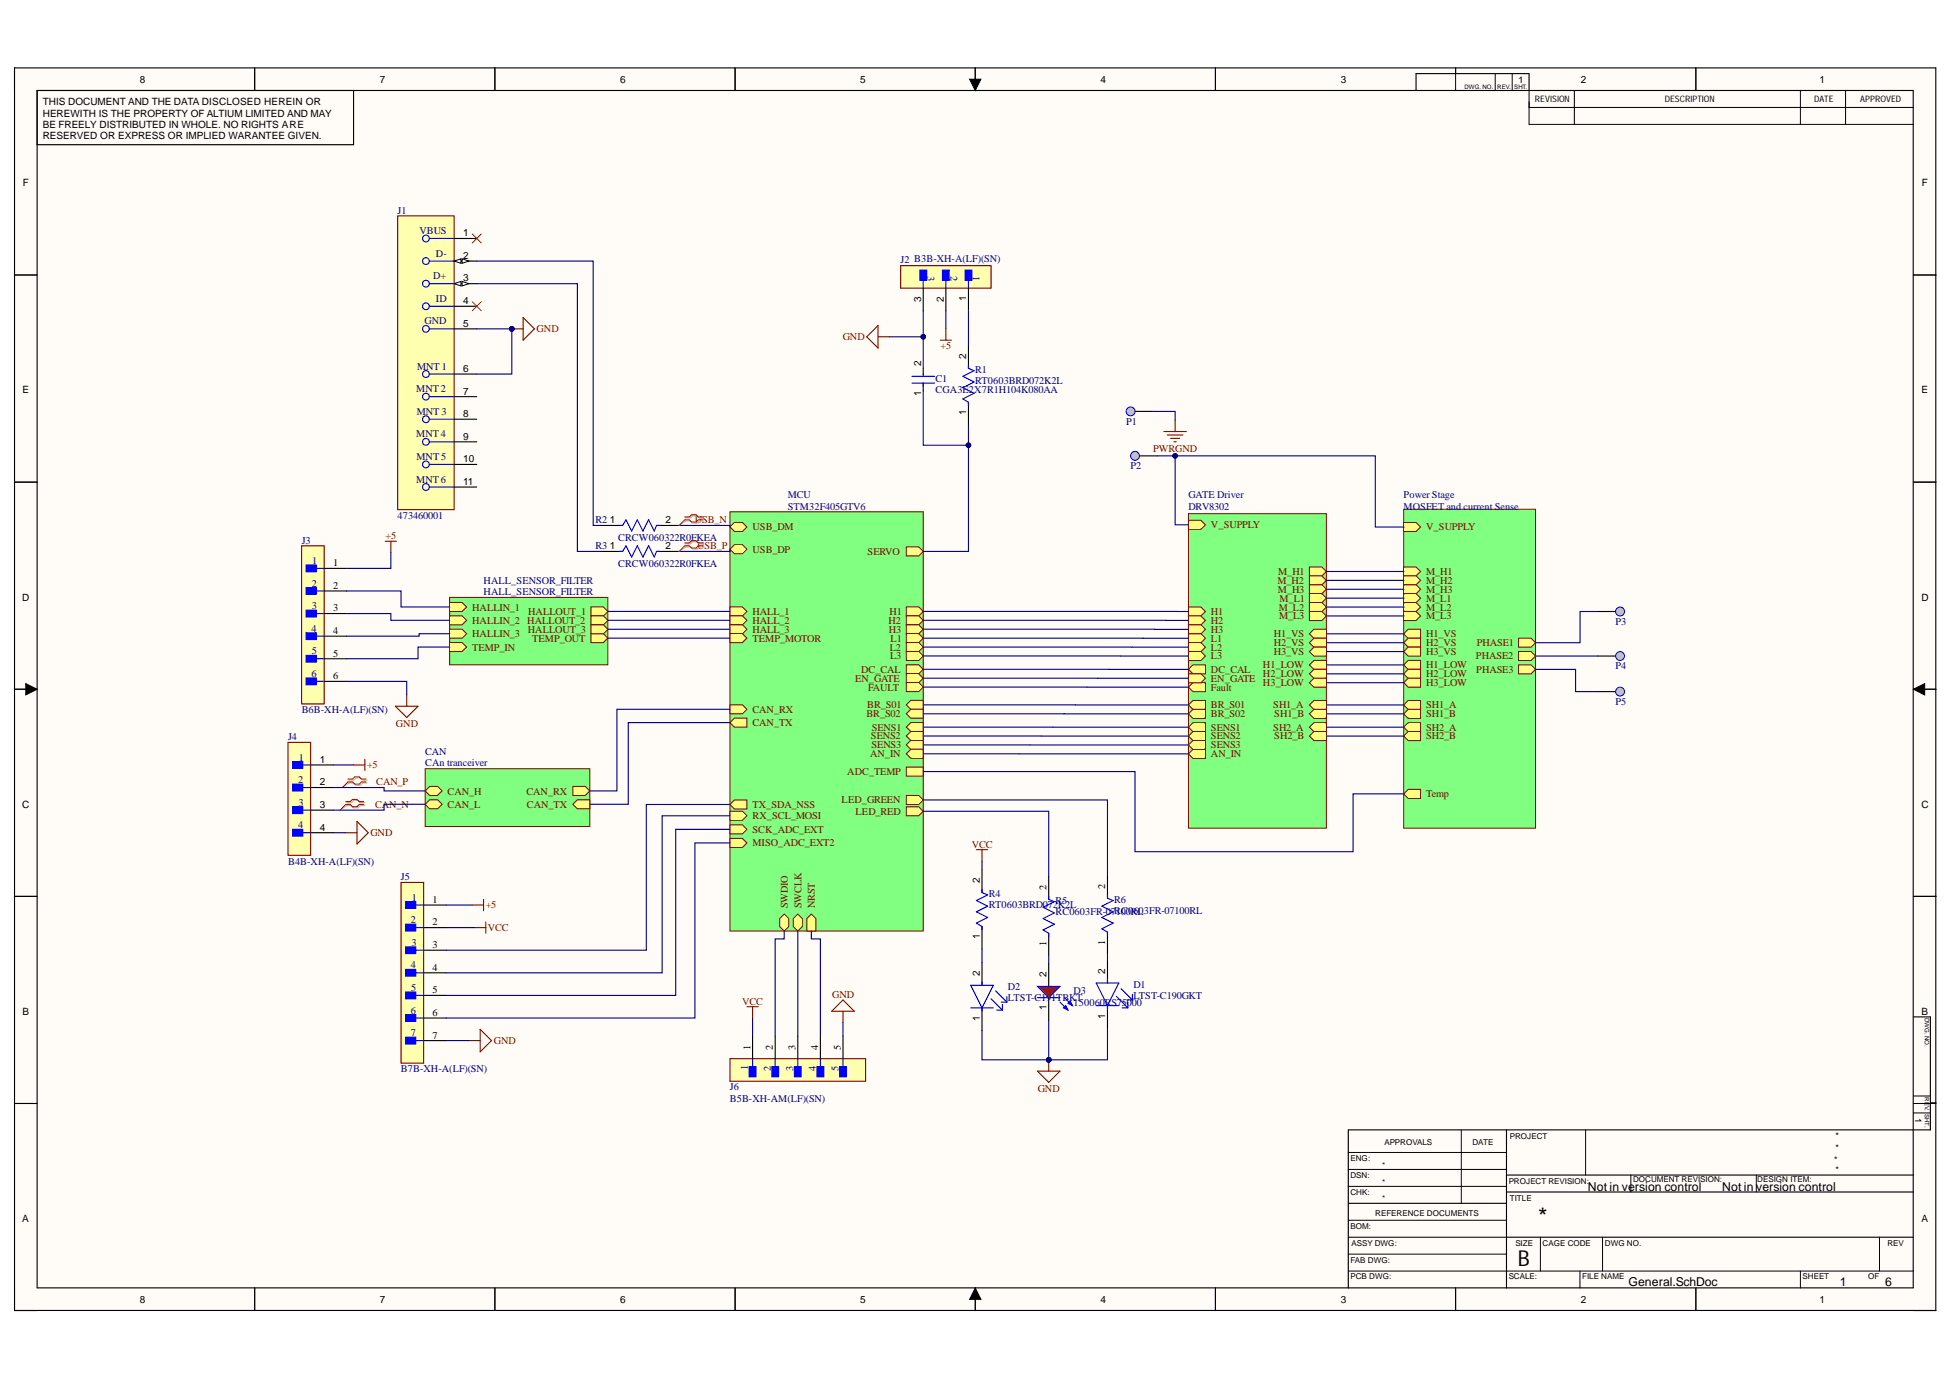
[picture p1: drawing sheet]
<svg xmlns="http://www.w3.org/2000/svg" width="297mm" height="210mm" viewBox="0 0 297 210" stroke-linecap="round" stroke-linejoin="round" font-family="sans-serif">
<defs><g id="words">
<text font-size="3.7" x="234.1" y="186.4">*</text>
<text font-size="3.3" x="231" y="192.6">B</text>
<g font-size="1.9">
<text x="241.6" y="181.1">Not in version control</text>
<text x="262.1" y="181.1">Not in version control</text>
<text x="247.8" y="195.5">General.SchDoc</text>
<text x="280" y="195.5">1</text>
<text x="286.9" y="195.5">6</text>
</g>
<g font-size="1.6" fill="#000080">
<text x="60.5" y="32.5">J1</text>
<text x="63.8" y="35.6">VBUS</text>
<text x="66.3" y="39.1">D-</text>
<text x="137" y="40.1">J2 B3B-XH-A(LF)(SN)</text>
<text x="141.2" y="42" transform="rotate(90 141.2 42)">3</text>
<text x="144.6" y="41.9" transform="rotate(90 144.6 41.9)">2</text>
<text x="65.9" y="42.5">D+</text>
<text x="66.3" y="45.9">ID</text>
<text x="148" y="42.1" transform="rotate(90 148 42.1)">1</text>
<text x="64.6" y="49.3">GND</text>
<text x="63.3" y="59.6">MNT 2</text>
<text x="63.5" y="56.2">MNT 1</text>
<text x="142.4" y="58.1">C1</text>
<text x="142.4" y="59.8">CGA3E2X7R1H104K080AA</text>
<text x="148.4" y="56.7">R1</text>
<text x="148.4" y="58.5">RT0603BRD072K2L</text>
<text x="63.4" y="63.1">MNT 3</text>
<text x="171.4" y="64.6">P1</text>
<text x="63.3" y="66.5">MNT 4</text>
<text x="63.4" y="70">MNT 5</text>
<text x="172" y="71.4">P2</text>
<text x="63.3" y="73.4">MNT 6</text>
<text x="119.9" y="75.8">MCU</text>
<text x="119.9" y="77.5">STM32F405GTV6</text>
<text x="180.8" y="75.8">GATE Driver</text>
<text x="180.8" y="77.5">DRV8302</text>
<text x="213.6" y="75.8">Power Stage</text>
<text x="213.6" y="77.5">MOSFET and current Sense</text>
<text x="45.9" y="82.7">J3</text>
<text x="60.5" y="78.9">473460001</text>
<text x="90.6" y="79.6">R2</text>
<text x="90.6" y="83.5">R3</text>
<text x="94.1" y="82.3">CRCW060322R0FKEA</text>
<text x="47.4" y="89.2">2</text>
<text x="47.5" y="85.8">1</text>
<text x="73.6" y="88.8">HALL_SENSOR_FILTER</text>
<text x="94.1" y="86.3">CRCW060322R0FKEA</text>
<text x="47.5" y="92.7">3</text>
<text x="73.6" y="90.5">HALL_SENSOR_FILTER</text>
<text x="245.8" y="95.1">P3</text>
<text x="47.4" y="96.1">4</text>
<text x="47.4" y="99.5">5</text>
<text x="245.8" y="101.8">P4</text>
<text x="47.4" y="103">6</text>
<text x="245.8" y="107.2">P5</text>
<text x="43.8" y="112.6">J4</text>
<text x="45.9" y="108.5">B6B-XH-A(LF)(SN)</text>
<text x="45.4" y="119.1">2</text>
<text x="45.5" y="115.7">1</text>
<text x="64.7" y="114.9">CAN</text>
<text x="64.7" y="116.6">CAn tranceiver</text>
<text x="45.4" y="126">4</text>
<text x="45.4" y="122.5">3</text>
<text x="43.8" y="131.5">B4B-XH-A(LF)(SN)</text>
<text x="61" y="133.9">J5</text>
<text x="62.7" y="137">1</text>
<text x="150.5" y="136.4">R4</text>
<text x="160.6" y="137.5">R5</text>
<text x="169.5" y="137.3">R6</text>
<text x="62.5" y="140.4">2</text>
<text x="62.6" y="143.8">3</text>
<text x="150.5" y="138.2">RT0603BRD072K2L</text>
<text x="160.6" y="139.2">RC0603FR-07RC0603FR-07100RL</text>
<text x="169.8" y="139.2">100RL</text>
<text x="62.5" y="147.3">4</text>
<text x="62.5" y="154.2">6</text>
<text x="62.6" y="150.7">5</text>
<text x="153.4" y="150.6">D2</text>
<text x="153.4" y="152.3">LTST-C19</text>
<text x="160" y="152.3">1TBKT</text>
<text x="163.4" y="151.2">D3</text>
<text x="163.4" y="153">150060RS75000</text>
<text x="172.5" y="150.2">D1</text>
<text x="172.5" y="151.9">LTST-C190GKT</text>
<text x="62.5" y="157.6">7</text>
<text x="61" y="163.1">B7B-XH-A(LF)(SN)</text>
<text x="111.1" y="165.9">J6</text>
<text x="111.1" y="167.6">B5B-XH-AM(LF)(SN)</text>
<text x="113.8" y="162.8" transform="rotate(-90 113.8 162.8)">1</text>
<text x="117.3" y="163" transform="rotate(-90 117.3 163)">2</text>
<text x="120.7" y="162.9" transform="rotate(-90 120.7 162.9)">3</text>
<text x="124.1" y="163" transform="rotate(-90 124.1 163)">4</text>
<text x="127.6" y="162.9" transform="rotate(-90 127.6 162.9)">5</text>
</g>
<g font-size="1.6" fill="#800000">
<text x="81.7" y="50.6">GND</text>
<text x="128.2" y="51.7">GND</text>
<text x="143.1" y="53.1">+5</text>
<text x="175.5" y="68.7">PWRGND</text>
<text x="58.7" y="82">+5</text>
<text x="105.7" y="79.6">USB_N</text>
<text x="106.1" y="83.5">USB_P</text>
<text x="114.5" y="80.7">USB_DM</text>
<text x="184.3" y="80.4">V_SUPPLY</text>
<text x="217" y="80.7">V_SUPPLY</text>
<text x="114.5" y="84.1">USB_DP</text>
<text x="132" y="84.4">SERVO</text>
<text x="194.4" y="88.8">M_H2</text>
<text x="194.5" y="87.5">M_H1</text>
<text x="217" y="87.5">M_H1</text>
<text x="217" y="88.8">M_H2</text>
<text x="71.8" y="92.9">HALLIN_1</text>
<text x="71.8" y="94.9">HALLIN_2 HALLOUT_2</text>
<text x="80.3" y="93.5">HALLOUT_1</text>
<text x="114.5" y="93.5">HALL_1</text>
<text x="114.5" y="94.9">HALL_2</text>
<text x="135.2" y="94.9">H2</text>
<text x="135.4" y="93.5">H1</text>
<text x="184.3" y="93.5">H1</text>
<text x="184.3" y="94.9">H2</text>
<text x="194.5" y="90.2">M_H3</text>
<text x="194.6" y="92.9">M_L2</text>
<text x="194.6" y="94.2">M_L3</text>
<text x="194.7" y="91.5">M_L1</text>
<text x="217" y="90.2">M_H3</text>
<text x="217" y="91.5">M_L1</text>
<text x="217" y="92.9">M_L2</text>
<text x="217" y="94.2">M_L3</text>
<text x="71.8" y="96.9">HALLIN_3</text>
<text x="71.8" y="99">TEMP_IN</text>
<text x="80.3" y="96.2">HALLOUT_3</text>
<text x="81" y="97.6">TEMP_OUT</text>
<text x="114.5" y="96.2">HALL_3</text>
<text x="114.5" y="97.6">TEMP_MOTOR</text>
<text x="135.3" y="96.2">H3</text>
<text x="135.4" y="99">L2</text>
<text x="135.4" y="100.3">L3</text>
<text x="135.5" y="97.6">L1</text>
<text x="184.3" y="96.2">H3</text>
<text x="184.3" y="97.6">L1</text>
<text x="184.3" y="99">L2</text>
<text x="184.3" y="100.3">L3</text>
<text x="192.2" y="101.7">H1_LOW</text>
<text x="193.8" y="96.9">H1_VS</text>
<text x="193.8" y="98.3">H2_VS</text>
<text x="193.8" y="99.6">H3_VS</text>
<text x="217" y="96.9">H1_VS</text>
<text x="217" y="98.3">H2_VS</text>
<text x="217" y="99.6">H3_VS</text>
<text x="217" y="101.7">H1_LOW</text>
<text x="224.6" y="100.3">PHASE2</text>
<text x="224.7" y="98.3">PHASE1</text>
<text x="130.1" y="103.7">EN_GATE</text>
<text x="131" y="102.3">DC_CAL</text>
<text x="132" y="107.7">BR_S01</text>
<text x="132.1" y="105">FAULT</text>
<text x="184.3" y="105">Fault</text>
<text x="184.3" y="102.3">DC_CAL</text>
<text x="184.3" y="103.7">EN_GATE</text>
<text x="184.3" y="107.7">BR_S01</text>
<text x="192.2" y="103">H2_LOW</text>
<text x="192.2" y="104.4">H3_LOW</text>
<text x="193.7" y="107.7">SH1_A</text>
<text x="217" y="103">H2_LOW</text>
<text x="217" y="104.4">H3_LOW</text>
<text x="217" y="107.7">SH1_A</text>
<text x="224.6" y="102.3">PHASE3</text>
<text x="60.3" y="110.5">GND</text>
<text x="114.5" y="108.4">CAN_RX</text>
<text x="114.5" y="110.4">CAN_TX</text>
<text x="131.8" y="109.1">BR_S02</text>
<text x="132.5" y="112.5">SENS2</text>
<text x="132.6" y="113.8">SENS3</text>
<text x="132.6" y="111.1">SENS1</text>
<text x="184.3" y="109.1">BR_S02</text>
<text x="184.3" y="111.1">SENS1</text>
<text x="184.3" y="112.5">SENS2</text>
<text x="184.3" y="113.8">SENS3</text>
<text x="193.7" y="111.1">SH2_A</text>
<text x="193.9" y="109.1">SH1_B</text>
<text x="193.9" y="112.5">SH2_B</text>
<text x="217" y="109.1">SH1_B</text>
<text x="217" y="111.1">SH2_A</text>
<text x="217" y="112.5">SH2_B</text>
<text x="55.9" y="116.9">+5</text>
<text x="57.2" y="119.5">CAN_P</text>
<text x="128.9" y="117.9">ADC_TEMP</text>
<text x="132.4" y="115.2">AN_IN</text>
<text x="184.3" y="115.2">AN_IN</text>
<text x="57.1" y="122.9">CAN_N</text>
<text x="68.1" y="120.8">CAN_H</text>
<text x="68.1" y="122.9">CAN_L</text>
<text x="80.1" y="120.8">CAN_RX</text>
<text x="80.2" y="122.9">CAN_TX</text>
<text x="114.5" y="122.9">TX_SDA_NSS</text>
<text x="114.5" y="124.6">RX_SCL_MOSI</text>
<text x="128.1" y="122.2">LED_GREEN</text>
<text x="130.2" y="123.9">LED_RED</text>
<text x="217" y="121.3">Temp</text>
<text x="56.4" y="127.2">GND</text>
<text x="114.5" y="126.7">SCK_ADC_EXT</text>
<text x="114.5" y="128.8">MISO_ADC_EXT2</text>
<text x="147.9" y="128.9">VCC</text>
<text x="73.9" y="138.2">+5</text>
<text x="74.3" y="141.6">VCC</text>
<text x="119.9" y="138.2" transform="rotate(-90 119.9 138.2)">SWDIO</text>
<text x="121.9" y="138.2" transform="rotate(-90 121.9 138.2)">SWCLK</text>
<text x="124" y="138.2" transform="rotate(-90 124 138.2)">NRST</text>
<text x="112.9" y="152.8">VCC</text>
<text x="126.6" y="151.7">GND</text>
<text x="75.1" y="158.8">GND</text>
<text x="157.9" y="166">GND</text>
</g>
<g font-size="1.6">
<text x="50.7" y="86.1">1</text>
<text x="50.7" y="89.6">2</text>
<text x="50.7" y="93">3</text>
<text x="50.7" y="96.4">4</text>
<text x="50.7" y="99.9">5</text>
<text x="50.7" y="103.3">6</text>
<text x="65.8" y="137.3">1</text>
<text x="159.3" y="135.4" transform="rotate(-90 159.3 135.4)">2</text>
<text x="168.2" y="135.3" transform="rotate(-90 168.2 135.3)">2</text>
<text x="65.8" y="140.8">2</text>
<text x="159.3" y="143.9" transform="rotate(-90 159.3 143.9)">1</text>
<text x="168.2" y="143.8" transform="rotate(-90 168.2 143.8)">1</text>
<text x="65.8" y="144.2">3</text>
<text x="65.8" y="147.6">4</text>
<text x="65.8" y="151.1">5</text>
<text x="65.8" y="154.5">6</text>
<text x="65.8" y="158">7</text>
<text x="114.2" y="159.7" transform="rotate(-90 114.2 159.7)">1</text>
<text x="117.6" y="159.7" transform="rotate(-90 117.6 159.7)">2</text>
<text x="121.1" y="159.7" transform="rotate(-90 121.1 159.7)">3</text>
<text x="124.5" y="159.7" transform="rotate(-90 124.5 159.7)">4</text>
<text x="128" y="159.7" transform="rotate(-90 128 159.7)">5</text>
</g>
<g font-size="1.5">
<text x="6.5" y="16">THIS DOCUMENT AND THE DATA DISCLOSED HEREIN OR</text>
<text x="6.5" y="17.7">HEREWITH IS THE PROPERTY OF ALTIUM LIMITED AND MAY</text>
<text x="21.3" y="12.6">8</text>
<text x="57.8" y="12.6">7</text>
<text x="94.4" y="12.6">6</text>
<text x="130.9" y="12.6">5</text>
<text x="167.5" y="12.6">4</text>
<text x="204" y="12.6">3</text>
<text x="240.5" y="12.6">2</text>
<text x="276.9" y="12.6">1</text>
<text x="6.5" y="19.4">BE FREELY DISTRIBUTED IN WHOLE. NO RIGHTS ARE</text>
<text x="6.5" y="21.2">RESERVED OR EXPRESS OR IMPLIED WARANTEE GIVEN.</text>
<text x="3.5" y="28.3">F</text>
<text x="292.5" y="28.3">F</text>
<text x="70.5" y="36">1</text>
<text x="70.5" y="39.4">2</text>
<text x="70.5" y="42.8">3</text>
<text x="70.5" y="46.3">4</text>
<text x="140.2" y="46" transform="rotate(-90 140.2 46)">3</text>
<text x="143.6" y="46" transform="rotate(-90 143.6 46)">2</text>
<text x="147" y="45.8" transform="rotate(-90 147 45.8)">1</text>
<text x="70.5" y="49.7">5</text>
<text x="3.4" y="59.9">E</text>
<text x="70.5" y="56.6">6</text>
<text x="140.2" y="55.7" transform="rotate(-90 140.2 55.7)">2</text>
<text x="147" y="54.7" transform="rotate(-90 147 54.7)">2</text>
<text x="292.4" y="59.9">E</text>
<text x="70.5" y="60">7</text>
<text x="70.5" y="63.4">8</text>
<text x="140.2" y="60.2" transform="rotate(-90 140.2 60.2)">1</text>
<text x="147" y="63.1" transform="rotate(-90 147 63.1)">1</text>
<text x="70.5" y="66.9">9</text>
<text x="70.5" y="70.3">10</text>
<text x="70.5" y="73.8">11</text>
<text x="92.8" y="79.6">1</text>
<text x="92.8" y="83.6">1</text>
<text x="101.3" y="79.6">2</text>
<text x="101.3" y="83.6">2</text>
<text x="3.4" y="91.3">D</text>
<text x="292.4" y="91.3">D</text>
<text x="48.7" y="116">1</text>
<text x="48.7" y="119.5">2</text>
<text x="3.4" y="122.8">C</text>
<text x="48.7" y="122.9">3</text>
<text x="292.4" y="122.8">C</text>
<text x="48.7" y="126.3">4</text>
<text x="149.1" y="134.4" transform="rotate(-90 149.1 134.4)">2</text>
<text x="149.1" y="142.9" transform="rotate(-90 149.1 142.9)">1</text>
<text x="149.1" y="148.5" transform="rotate(-90 149.1 148.5)">2</text>
<text x="159.3" y="148.7" transform="rotate(-90 159.3 148.7)">2</text>
<text x="168.2" y="148.2" transform="rotate(-90 168.2 148.2)">2</text>
<text x="3.4" y="154.3">B</text>
<text x="149.1" y="155.3" transform="rotate(-90 149.1 155.3)">1</text>
<text x="159.3" y="153.7" transform="rotate(-90 159.3 153.7)">1</text>
<text x="168.2" y="154.9" transform="rotate(-90 168.2 154.9)">1</text>
<text x="292.4" y="154.3">B</text>
<text x="3.4" y="185.9">A</text>
<text x="292.4" y="185.9">A</text>
<text x="21.3" y="198.2">8</text>
<text x="57.8" y="198.2">7</text>
<text x="94.4" y="198.2">6</text>
<text x="130.9" y="198.2">5</text>
<text x="167.5" y="198.2">4</text>
<text x="204" y="198.2">3</text>
<text x="240.5" y="198.2">2</text>
<text x="276.9" y="198.2">1</text>
</g>
<g font-size="1.4">
<text x="231.1" y="12.6">1</text>
<text x="233.6" y="15.5">REVISION</text>
<text x="253.3" y="15.5">DESCRIPTION</text>
<text x="276" y="15.5">DATE</text>
<text x="283.1" y="15.5">APPROVED</text>
<text x="279.3" y="173.3">*</text>
<text x="291.4" y="170.1" transform="rotate(90 291.4 170.1)">1</text>
<text x="279.1" y="176.9">*</text>
<text x="279.3" y="178.4">*</text>
<text x="279.3" y="175.1">*</text>
</g>
<g font-size="1.2">
<text x="229.8" y="173.3">PROJECT</text>
<text x="205.5" y="176.6">ENG:</text>
<text x="205.5" y="179.1">DSN:</text>
<text x="210.3" y="177.6">*</text>
<text x="210.7" y="174.2">APPROVALS</text>
<text x="224.1" y="174.2">DATE</text>
<text x="248.5" y="179.9">DOCUMENT REVISION:</text>
<text x="267.4" y="179.9">DESIGN ITEM:</text>
<text x="205.5" y="181.7">CHK:</text>
<text x="209.3" y="185">REFERENCE DOCUMENTS</text>
<text x="210.3" y="180.2">*</text>
<text x="210.3" y="182.6">*</text>
<text x="229.6" y="180">PROJECT REVISION:</text>
<text x="229.8" y="182.6">TITLE</text>
<text x="205.5" y="186.9">BOM:</text>
<text x="205.7" y="189.5">ASSY DWG:</text>
<text x="230.6" y="189.5">SIZE</text>
<text x="234.7" y="189.5">CAGE CODE</text>
<text x="244.2" y="189.5">DWG NO.</text>
<text x="287.2" y="189.5">REV</text>
<text x="205.5" y="192">FAB DWG:</text>
<text x="205.5" y="194.6">PCB DWG:</text>
<text x="229.6" y="194.6">SCALE:</text>
<text x="240.8" y="194.6">FILE NAME</text>
<text x="274.3" y="194.6">SHEET</text>
<text x="284.3" y="194.6">OF</text>
</g>
<g font-size=".9">
<text x="222.9" y="13.6">DWG. NO.</text>
<text x="227.8" y="13.6">REV.</text>
<text x="230.4" y="13.6">SHT.</text>
<text x="292.9" y="154.8" transform="rotate(90 292.9 154.8)">DWG. NO.</text>
<text x="292.9" y="166.9" transform="rotate(90 292.9 166.9)">REV.</text>
<text x="292.9" y="169.5" transform="rotate(90 292.9 169.5)">SHT.</text>
</g>
</g></defs>
<g fill="#fffcf8">
<path d="M2.2 10.3h292.4v189h-292.4z" fill-rule="evenodd"/>
<path d="M5.6 13.8h285.6v182.1h-285.6z" fill-rule="evenodd"/>
</g>
<g fill="none" stroke="#000" stroke-width=".15">
<path d="M2.2 10.3v3.5M38.8 10.3v3.5M75.3 10.3v3.5M111.9 10.3v3.5M147.5 12h1.8l-.9 1.8zM148.4 10.3v3.5M185 10.3v3.5M221.5 10.3v3.5M227.5 11.2v2.6M230.1 11.2v2.6M232.7 13.8v5.1h58.5M232.7 16.3h58.5"/>
<path d="M239.6 13.8v5.1M258.1 10.3v3.5M274 13.8v5.1M280.8 13.8v5.1M2.2 41.8h3.4M291.2 41.8h3.4M2.2 73.3h3.4M291.2 73.3h3.4M2.2 104.8h3.4M3.9 104l1.7 .8-1.7 .9zM291.2 104.8l1.7-.8v1.7zM291.2 104.8h3.4"/>
<path d="M2.2 136.3h3.4M291.2 136.3h3.4M2.2 167.8h3.4M205.2 177.9h24M205.2 175.3h24M222.4 171.9v11.1M241.3 171.9v6.8M248.2 178.7v2.6M267.3 178.7v2.6M291.2 167.8h3.4M291.2 169.3h2.5M291.2 166.7h2.5"/>
<path d="M2.2 195.9v3.4h3.4M38.8 195.9v3.4M75.3 195.9v3.4M111.9 195.9v3.4M148.4 195.9l.9 1.7h-1.7zM148.4 195.9v3.4M185 195.9v3.4M205.2 193.3h86M205.2 180.5h24M205.2 188.2h24M205.2 185.6h24M205.2 190.8h24"/>
<path d="M221.5 195.9v3.4M234.4 188.2v5.1M240.4 193.3v2.6M243.9 188.2v5.1M258.1 195.9v3.4M274 193.3v2.6M286 188.2v5.1M291.2 199.3h3.4"/>
</g>
<g fill="none" stroke="#000" stroke-width=".17">
<path d="M2.2 10.3h292.4v189h-292.4zM5.6 13.8h285.5v182.1h-285.5zM38.8 10.3v3.5M53.8 13.8v8.2h-48.2M75.3 10.3v3.5M111.9 10.3v3.5M148.4 10.3v3.5M185 10.3v3.5M215.5 13.8v-2.6h17.2v2.6M221.5 10.3v.9M258.1 10.3v3.5M2.2 41.8h3.4"/>
<path d="M291.2 41.8h3.4M2.2 73.3h3.4M291.2 73.3h3.4M2.2 104.8h3.4M291.2 104.8h3.4M2.2 136.3h3.4M291.2 136.3h3.4M291.2 154.7h2.5v17.2h-88.5v24M2.2 167.8h3.4M229.2 178.7h62M229.2 171.9v24M293.7 167.7h.9"/>
<path d="M38.8 195.9v3.4M75.3 195.9v3.4M111.9 195.9v3.4M148.4 195.9v3.4M185 195.9v3.4M205.2 183h24M221.5 195.9v3.4M229.2 181.3h62M229.2 188.2h62M258.1 195.9v3.4"/>
</g>
<path d="M147.5 12h1.8l-.9 1.8zM3.9 104l1.7 .8-1.7 .9zM291.2 104.8l1.7-.8v1.7zM148.4 195.9l.9 1.7h-1.7z" fill="#000"/>
<path d="M111.1 77.8h29.4v63.8h-29.4z" fill-rule="evenodd" fill="#80ff80"/>
<path d="M111.1 77.8h29.4v63.8h-29.4z" fill="none" stroke="#800000" stroke-width=".15"/>
<path d="M111.1 92.3h1.9l.7 .7-.7 .7h-1.9z" fill-rule="evenodd" fill="#ffff80"/>
<path d="M111.1 92.3h1.9l.7 .7-.7 .7h-1.9z" fill="none" stroke="#800000" stroke-width=".15"/>
<path d="M111.1 93.7h1.9l.7 .7-.7 .6h-1.9z" fill-rule="evenodd" fill="#ffff80"/>
<path d="M111.1 93.7h1.9l.7 .7-.7 .6h-1.9z" fill="none" stroke="#800000" stroke-width=".15"/>
<path d="M111.1 95h1.9l.7 .7-.7 .7h-1.9z" fill-rule="evenodd" fill="#ffff80"/>
<path d="M111.1 95h1.9l.7 .7-.7 .7h-1.9z" fill="none" stroke="#800000" stroke-width=".15"/>
<path d="M111.1 96.4h1.9l.7 .7-.7 .7h-1.9z" fill-rule="evenodd" fill="#ffff80"/>
<path d="M111.1 96.4h1.9l.7 .7-.7 .7h-1.9z" fill="none" stroke="#800000" stroke-width=".15"/>
<path d="M111.1 80.2l.7-.7h1.2l.7 .7-.7 .6h-1.2z" fill-rule="evenodd" fill="#ffff80"/>
<path d="M111.1 80.2l.7-.7h1.2l.7 .7-.7 .6h-1.2z" fill="none" stroke="#800000" stroke-width=".15"/>
<path d="M111.1 83.5l.7-.7h1.2l.7 .7-.7 .7h-1.2z" fill-rule="evenodd" fill="#ffff80"/>
<path d="M111.1 83.5l.7-.7h1.2l.7 .7-.7 .7h-1.2z" fill="none" stroke="#800000" stroke-width=".15"/>
<path d="M111.1 107.2h1.9l.7 .7-.7 .7h-1.9z" fill-rule="evenodd" fill="#ffff80"/>
<path d="M111.1 107.2h1.9l.7 .7-.7 .7h-1.9z" fill="none" stroke="#800000" stroke-width=".15"/>
<path d="M111.1 109.9l.7-.7h1.9v1.4h-1.9z" fill-rule="evenodd" fill="#ffff80"/>
<path d="M111.1 109.9l.7-.7h1.9v1.4h-1.9z" fill="none" stroke="#800000" stroke-width=".15"/>
<path d="M137.9 92.3h1.9l.7 .7-.7 .7h-1.9z" fill-rule="evenodd" fill="#ffff80"/>
<path d="M137.9 92.3h1.9l.7 .7-.7 .7h-1.9z" fill="none" stroke="#800000" stroke-width=".15"/>
<path d="M137.9 93.7h1.9l.7 .7-.7 .6h-1.9z" fill-rule="evenodd" fill="#ffff80"/>
<path d="M137.9 93.7h1.9l.7 .7-.7 .6h-1.9z" fill="none" stroke="#800000" stroke-width=".15"/>
<path d="M137.9 95h1.9l.7 .7-.7 .7h-1.9z" fill-rule="evenodd" fill="#ffff80"/>
<path d="M137.9 95h1.9l.7 .7-.7 .7h-1.9z" fill="none" stroke="#800000" stroke-width=".15"/>
<path d="M137.9 96.4h1.9l.7 .7-.7 .7h-1.9z" fill-rule="evenodd" fill="#ffff80"/>
<path d="M137.9 96.4h1.9l.7 .7-.7 .7h-1.9z" fill="none" stroke="#800000" stroke-width=".15"/>
<path d="M137.9 97.7h1.9l.7 .7-.7 .7h-1.9z" fill-rule="evenodd" fill="#ffff80"/>
<path d="M137.9 97.7h1.9l.7 .7-.7 .7h-1.9z" fill="none" stroke="#800000" stroke-width=".15"/>
<path d="M137.9 99.1h1.9l.7 .7-.7 .7h-1.9z" fill-rule="evenodd" fill="#ffff80"/>
<path d="M137.9 99.1h1.9l.7 .7-.7 .7h-1.9z" fill="none" stroke="#800000" stroke-width=".15"/>
<path d="M137.9 101.1h1.9l.7 .7-.7 .7h-1.9z" fill-rule="evenodd" fill="#ffff80"/>
<path d="M137.9 101.1h1.9l.7 .7-.7 .7h-1.9z" fill="none" stroke="#800000" stroke-width=".15"/>
<path d="M137.9 102.5h1.9l.7 .7-.7 .6h-1.9z" fill-rule="evenodd" fill="#ffff80"/>
<path d="M137.9 102.5h1.9l.7 .7-.7 .6h-1.9z" fill="none" stroke="#800000" stroke-width=".15"/>
<path d="M137.9 103.8h1.9l.7 .7-.7 .7h-1.9z" fill-rule="evenodd" fill="#ffff80"/>
<path d="M137.9 103.8h1.9l.7 .7-.7 .7h-1.9z" fill="none" stroke="#800000" stroke-width=".15"/>
<path d="M137.9 107.2l.7-.7h1.9v1.4h-1.9z" fill-rule="evenodd" fill="#ffff80"/>
<path d="M137.9 107.2l.7-.7h1.9v1.4h-1.9z" fill="none" stroke="#800000" stroke-width=".15"/>
<path d="M137.9 108.6l.7-.7h1.9v1.3h-1.9z" fill-rule="evenodd" fill="#ffff80"/>
<path d="M137.9 108.6l.7-.7h1.9v1.3h-1.9z" fill="none" stroke="#800000" stroke-width=".15"/>
<path d="M137.9 110.6l.7-.7h1.9v1.4h-1.9z" fill-rule="evenodd" fill="#ffff80"/>
<path d="M137.9 110.6l.7-.7h1.9v1.4h-1.9z" fill="none" stroke="#800000" stroke-width=".15"/>
<path d="M137.9 111.9l.7-.6h1.9v1.3h-1.9z" fill-rule="evenodd" fill="#ffff80"/>
<path d="M137.9 111.9l.7-.6h1.9v1.3h-1.9z" fill="none" stroke="#800000" stroke-width=".15"/>
<path d="M137.9 113.3l.7-.7h1.9v1.4h-1.9z" fill-rule="evenodd" fill="#ffff80"/>
<path d="M137.9 113.3l.7-.7h1.9v1.4h-1.9z" fill="none" stroke="#800000" stroke-width=".15"/>
<path d="M137.9 116.7h2.6v1.3h-2.6z" fill-rule="evenodd" fill="#ffff80"/>
<path d="M137.9 116.7h2.6v1.3h-2.6z" fill="none" stroke="#800000" stroke-width=".15"/>
<path d="M137.9 114.7l.7-.7h1.9v1.3h-1.9z" fill-rule="evenodd" fill="#ffff80"/>
<path d="M137.9 114.7l.7-.7h1.9v1.3h-1.9z" fill="none" stroke="#800000" stroke-width=".15"/>
<path d="M137.9 121h1.9l.7 .7-.7 .7h-1.9z" fill-rule="evenodd" fill="#ffff80"/>
<path d="M137.9 121h1.9l.7 .7-.7 .7h-1.9z" fill="none" stroke="#800000" stroke-width=".15"/>
<path d="M137.9 122.7h1.9l.7 .7-.7 .7h-1.9z" fill-rule="evenodd" fill="#ffff80"/>
<path d="M137.9 122.7h1.9l.7 .7-.7 .7h-1.9z" fill="none" stroke="#800000" stroke-width=".15"/>
<path d="M111.1 122.4l.7-.7h1.9v1.4h-1.9z" fill-rule="evenodd" fill="#ffff80"/>
<path d="M111.1 122.4l.7-.7h1.9v1.4h-1.9z" fill="none" stroke="#800000" stroke-width=".15"/>
<path d="M111.1 125.5h1.9l.7 .6-.7 .7h-1.9z" fill-rule="evenodd" fill="#ffff80"/>
<path d="M111.1 125.5h1.9l.7 .6-.7 .7h-1.9z" fill="none" stroke="#800000" stroke-width=".15"/>
<path d="M111.1 127.5h1.9l.7 .7-.7 .7h-1.9z" fill-rule="evenodd" fill="#ffff80"/>
<path d="M111.1 127.5h1.9l.7 .7-.7 .7h-1.9z" fill="none" stroke="#800000" stroke-width=".15"/>
<path d="M111.1 123.4h1.9l.7 .7-.7 .7h-1.9z" fill-rule="evenodd" fill="#ffff80"/>
<path d="M111.1 123.4h1.9l.7 .7-.7 .7h-1.9z" fill="none" stroke="#800000" stroke-width=".15"/>
<path d="M137.9 83.2h1.9l.7 .7-.7 .7h-1.9z" fill-rule="evenodd" fill="#ffff80"/>
<path d="M137.9 83.2h1.9l.7 .7-.7 .7h-1.9z" fill="none" stroke="#800000" stroke-width=".15"/>
<path d="M118.6 139.7l.7-.7 .7 .7v1.2l-.7 .7-.7-.7z" fill-rule="evenodd" fill="#ffff80"/>
<path d="M118.6 139.7l.7-.7 .7 .7v1.2l-.7 .7-.7-.7z" fill="none" stroke="#800000" stroke-width=".15"/>
<path d="M120.7 139.7l.7-.7 .7 .7v1.2l-.7 .7-.7-.7z" fill-rule="evenodd" fill="#ffff80"/>
<path d="M120.7 139.7l.7-.7 .7 .7v1.2l-.7 .7-.7-.7z" fill="none" stroke="#800000" stroke-width=".15"/>
<path d="M122.8 139.7l.7-.7 .7 .7v1.9h-1.4z" fill-rule="evenodd" fill="#ffff80"/>
<path d="M122.8 139.7l.7-.7 .7 .7v1.9h-1.4z" fill="none" stroke="#800000" stroke-width=".15"/>
<path d="M180.9 78.1h20.9v47.9h-20.9z" fill-rule="evenodd" fill="#80ff80"/>
<path d="M180.9 78.1h20.9v47.9h-20.9z" fill="none" stroke="#800000" stroke-width=".15"/>
<path d="M180.9 92.3h1.8l.7 .7-.7 .7h-1.8z" fill-rule="evenodd" fill="#ffff80"/>
<path d="M180.9 92.3h1.8l.7 .7-.7 .7h-1.8z" fill="none" stroke="#800000" stroke-width=".15"/>
<path d="M180.9 93.7h1.8l.7 .7-.7 .7h-1.8z" fill-rule="evenodd" fill="#ffff80"/>
<path d="M180.9 93.7h1.8l.7 .7-.7 .7h-1.8z" fill="none" stroke="#800000" stroke-width=".15"/>
<path d="M180.9 95h1.8l.7 .7-.7 .7h-1.8z" fill-rule="evenodd" fill="#ffff80"/>
<path d="M180.9 95h1.8l.7 .7-.7 .7h-1.8z" fill="none" stroke="#800000" stroke-width=".15"/>
<path d="M180.9 96.4h1.8l.7 .7-.7 .7h-1.8z" fill-rule="evenodd" fill="#ffff80"/>
<path d="M180.9 96.4h1.8l.7 .7-.7 .7h-1.8z" fill="none" stroke="#800000" stroke-width=".15"/>
<path d="M180.9 97.7h1.8l.7 .7-.7 .7h-1.8z" fill-rule="evenodd" fill="#ffff80"/>
<path d="M180.9 97.7h1.8l.7 .7-.7 .7h-1.8z" fill="none" stroke="#800000" stroke-width=".15"/>
<path d="M180.9 99.1h1.8l.7 .7-.7 .7h-1.8z" fill-rule="evenodd" fill="#ffff80"/>
<path d="M180.9 99.1h1.8l.7 .7-.7 .7h-1.8z" fill="none" stroke="#800000" stroke-width=".15"/>
<path d="M180.9 104.5l.6-.7h1.9v1.4h-1.9z" fill-rule="evenodd" fill="#ffff80"/>
<path d="M180.9 104.5l.6-.7h1.9v1.4h-1.9z" fill="none" stroke="#800000" stroke-width=".15"/>
<path d="M180.9 101.8l.6-.7h1.9v1.4h-1.9z" fill-rule="evenodd" fill="#ffff80"/>
<path d="M180.9 101.8l.6-.7h1.9v1.4h-1.9z" fill="none" stroke="#800000" stroke-width=".15"/>
<path d="M180.9 102.5h1.8l.7 .7-.7 .7h-1.8z" fill-rule="evenodd" fill="#ffff80"/>
<path d="M180.9 102.5h1.8l.7 .7-.7 .7h-1.8z" fill="none" stroke="#800000" stroke-width=".15"/>
<path d="M180.9 107.2l.6-.7h1.9v1.4h-1.9z" fill-rule="evenodd" fill="#ffff80"/>
<path d="M180.9 107.2l.6-.7h1.9v1.4h-1.9z" fill="none" stroke="#800000" stroke-width=".15"/>
<path d="M180.9 108.6l.6-.7h1.9v1.4h-1.9z" fill-rule="evenodd" fill="#ffff80"/>
<path d="M180.9 108.6l.6-.7h1.9v1.4h-1.9z" fill="none" stroke="#800000" stroke-width=".15"/>
<path d="M180.9 110.6l.6-.7h1.9v1.4h-1.9z" fill-rule="evenodd" fill="#ffff80"/>
<path d="M180.9 110.6l.6-.7h1.9v1.4h-1.9z" fill="none" stroke="#800000" stroke-width=".15"/>
<path d="M180.9 112l.6-.7h1.9v1.3h-1.9z" fill-rule="evenodd" fill="#ffff80"/>
<path d="M180.9 112l.6-.7h1.9v1.3h-1.9z" fill="none" stroke="#800000" stroke-width=".15"/>
<path d="M180.9 113.3l.6-.7h1.9v1.4h-1.9z" fill-rule="evenodd" fill="#ffff80"/>
<path d="M180.9 113.3l.6-.7h1.9v1.4h-1.9z" fill="none" stroke="#800000" stroke-width=".15"/>
<path d="M180.9 79.1h1.8l.7 .7-.7 .7h-1.8z" fill-rule="evenodd" fill="#ffff80"/>
<path d="M180.9 79.1h1.8l.7 .7-.7 .7h-1.8z" fill="none" stroke="#800000" stroke-width=".15"/>
<path d="M180.9 114.7l.6-.7h1.9v1.4h-1.9z" fill-rule="evenodd" fill="#ffff80"/>
<path d="M180.9 114.7l.6-.7h1.9v1.4h-1.9z" fill="none" stroke="#800000" stroke-width=".15"/>
<path d="M199.3 107.2l.6-.7h1.9v1.4h-1.9z" fill-rule="evenodd" fill="#ffff80"/>
<path d="M199.3 107.2l.6-.7h1.9v1.4h-1.9z" fill="none" stroke="#800000" stroke-width=".15"/>
<path d="M199.3 108.6l.6-.7h1.9v1.4h-1.9z" fill-rule="evenodd" fill="#ffff80"/>
<path d="M199.3 108.6l.6-.7h1.9v1.4h-1.9z" fill="none" stroke="#800000" stroke-width=".15"/>
<path d="M199.3 110.6l.6-.7h1.9v1.4h-1.9z" fill-rule="evenodd" fill="#ffff80"/>
<path d="M199.3 110.6l.6-.7h1.9v1.4h-1.9z" fill="none" stroke="#800000" stroke-width=".15"/>
<path d="M199.3 112l.6-.7h1.9v1.3h-1.9z" fill-rule="evenodd" fill="#ffff80"/>
<path d="M199.3 112l.6-.7h1.9v1.3h-1.9z" fill="none" stroke="#800000" stroke-width=".15"/>
<path d="M199.3 86.2h1.8l.7 .7-.7 .7h-1.8z" fill-rule="evenodd" fill="#ffff80"/>
<path d="M199.3 86.2h1.8l.7 .7-.7 .7h-1.8z" fill="none" stroke="#800000" stroke-width=".15"/>
<path d="M199.3 87.6h1.8l.7 .7-.7 .7h-1.8z" fill-rule="evenodd" fill="#ffff80"/>
<path d="M199.3 87.6h1.8l.7 .7-.7 .7h-1.8z" fill="none" stroke="#800000" stroke-width=".15"/>
<path d="M199.3 88.9h1.8l.7 .7-.7 .7h-1.8z" fill-rule="evenodd" fill="#ffff80"/>
<path d="M199.3 88.9h1.8l.7 .7-.7 .7h-1.8z" fill="none" stroke="#800000" stroke-width=".15"/>
<path d="M199.3 90.3h1.8l.7 .7-.7 .7h-1.8z" fill-rule="evenodd" fill="#ffff80"/>
<path d="M199.3 90.3h1.8l.7 .7-.7 .7h-1.8z" fill="none" stroke="#800000" stroke-width=".15"/>
<path d="M199.3 91.6h1.8l.7 .7-.7 .7h-1.8z" fill-rule="evenodd" fill="#ffff80"/>
<path d="M199.3 91.6h1.8l.7 .7-.7 .7h-1.8z" fill="none" stroke="#800000" stroke-width=".15"/>
<path d="M199.3 93h1.8l.7 .7-.7 .7h-1.8z" fill-rule="evenodd" fill="#ffff80"/>
<path d="M199.3 93h1.8l.7 .7-.7 .7h-1.8z" fill="none" stroke="#800000" stroke-width=".15"/>
<path d="M199.9 95.7h1.9v1.4h-1.9l-.6-.7z" fill-rule="evenodd" fill="#ffff80"/>
<path d="M199.9 95.7h1.9v1.4h-1.9l-.6-.7z" fill="none" stroke="#800000" stroke-width=".15"/>
<path d="M199.3 97.8l.6-.7h1.9v1.3h-1.9z" fill-rule="evenodd" fill="#ffff80"/>
<path d="M199.3 97.8l.6-.7h1.9v1.3h-1.9z" fill="none" stroke="#800000" stroke-width=".15"/>
<path d="M199.3 99.1l.6-.7h1.9v1.4h-1.9z" fill-rule="evenodd" fill="#ffff80"/>
<path d="M199.3 99.1l.6-.7h1.9v1.4h-1.9z" fill="none" stroke="#800000" stroke-width=".15"/>
<path d="M199.3 101.1l.6-.6h1.9v1.3h-1.9z" fill-rule="evenodd" fill="#ffff80"/>
<path d="M199.3 101.1l.6-.6h1.9v1.3h-1.9z" fill="none" stroke="#800000" stroke-width=".15"/>
<path d="M199.3 102.5l.6-.7h1.9v1.4h-1.9z" fill-rule="evenodd" fill="#ffff80"/>
<path d="M199.3 102.5l.6-.7h1.9v1.4h-1.9z" fill="none" stroke="#800000" stroke-width=".15"/>
<path d="M199.3 103.8l.6-.6h1.9v1.3h-1.9z" fill-rule="evenodd" fill="#ffff80"/>
<path d="M199.3 103.8l.6-.6h1.9v1.3h-1.9z" fill="none" stroke="#800000" stroke-width=".15"/>
<path d="M213.6 77.5h20.1v48.5h-20.1z" fill-rule="evenodd" fill="#80ff80"/>
<path d="M213.6 77.5h20.1v48.5h-20.1z" fill="none" stroke="#800000" stroke-width=".15"/>
<path d="M213.6 79.5h1.9l.7 .7-.7 .6h-1.9z" fill-rule="evenodd" fill="#ffff80"/>
<path d="M213.6 79.5h1.9l.7 .7-.7 .6h-1.9z" fill="none" stroke="#800000" stroke-width=".15"/>
<path d="M213.6 86.2h1.9l.7 .7-.7 .7h-1.9z" fill-rule="evenodd" fill="#ffff80"/>
<path d="M213.6 86.2h1.9l.7 .7-.7 .7h-1.9z" fill="none" stroke="#800000" stroke-width=".15"/>
<path d="M213.6 87.6h1.9l.7 .7-.7 .7h-1.9z" fill-rule="evenodd" fill="#ffff80"/>
<path d="M213.6 87.6h1.9l.7 .7-.7 .7h-1.9z" fill="none" stroke="#800000" stroke-width=".15"/>
<path d="M213.6 88.9h1.9l.7 .7-.7 .7h-1.9z" fill-rule="evenodd" fill="#ffff80"/>
<path d="M213.6 88.9h1.9l.7 .7-.7 .7h-1.9z" fill="none" stroke="#800000" stroke-width=".15"/>
<path d="M213.6 90.3h1.9l.7 .7-.7 .7h-1.9z" fill-rule="evenodd" fill="#ffff80"/>
<path d="M213.6 90.3h1.9l.7 .7-.7 .7h-1.9z" fill="none" stroke="#800000" stroke-width=".15"/>
<path d="M213.6 91.6h1.9l.7 .7-.7 .7h-1.9z" fill-rule="evenodd" fill="#ffff80"/>
<path d="M213.6 91.6h1.9l.7 .7-.7 .7h-1.9z" fill="none" stroke="#800000" stroke-width=".15"/>
<path d="M213.6 93h1.9l.7 .7-.7 .7h-1.9z" fill-rule="evenodd" fill="#ffff80"/>
<path d="M213.6 93h1.9l.7 .7-.7 .7h-1.9z" fill="none" stroke="#800000" stroke-width=".15"/>
<path d="M214.3 95.7h1.9v1.4h-1.9l-.7-.7z" fill-rule="evenodd" fill="#ffff80"/>
<path d="M214.3 95.7h1.9v1.4h-1.9l-.7-.7z" fill="none" stroke="#800000" stroke-width=".15"/>
<path d="M213.6 97.8l.7-.7h1.9v1.3h-1.9z" fill-rule="evenodd" fill="#ffff80"/>
<path d="M213.6 97.8l.7-.7h1.9v1.3h-1.9z" fill="none" stroke="#800000" stroke-width=".15"/>
<path d="M213.6 99.1l.7-.7h1.9v1.4h-1.9z" fill-rule="evenodd" fill="#ffff80"/>
<path d="M213.6 99.1l.7-.7h1.9v1.4h-1.9z" fill="none" stroke="#800000" stroke-width=".15"/>
<path d="M213.6 101.1l.7-.6h1.9v1.3h-1.9z" fill-rule="evenodd" fill="#ffff80"/>
<path d="M213.6 101.1l.7-.6h1.9v1.3h-1.9z" fill="none" stroke="#800000" stroke-width=".15"/>
<path d="M213.6 102.5l.7-.7h1.9v1.4h-1.9z" fill-rule="evenodd" fill="#ffff80"/>
<path d="M213.6 102.5l.7-.7h1.9v1.4h-1.9z" fill="none" stroke="#800000" stroke-width=".15"/>
<path d="M213.6 103.8l.7-.6h1.9v1.3h-1.9z" fill-rule="evenodd" fill="#ffff80"/>
<path d="M213.6 103.8l.7-.6h1.9v1.3h-1.9z" fill="none" stroke="#800000" stroke-width=".15"/>
<path d="M213.6 107.2l.7-.7h1.9v1.4h-1.9z" fill-rule="evenodd" fill="#ffff80"/>
<path d="M213.6 107.2l.7-.7h1.9v1.4h-1.9z" fill="none" stroke="#800000" stroke-width=".15"/>
<path d="M213.6 108.6l.7-.7h1.9v1.4h-1.9z" fill-rule="evenodd" fill="#ffff80"/>
<path d="M213.6 108.6l.7-.7h1.9v1.4h-1.9z" fill="none" stroke="#800000" stroke-width=".15"/>
<path d="M213.6 110.6l.7-.7h1.9v1.4h-1.9z" fill-rule="evenodd" fill="#ffff80"/>
<path d="M213.6 110.6l.7-.7h1.9v1.4h-1.9z" fill="none" stroke="#800000" stroke-width=".15"/>
<path d="M213.6 112l.7-.7h1.9v1.3h-1.9z" fill-rule="evenodd" fill="#ffff80"/>
<path d="M213.6 112l.7-.7h1.9v1.3h-1.9z" fill="none" stroke="#800000" stroke-width=".15"/>
<path d="M231.1 97.1h1.9l.7 .7-.7 .6h-1.9z" fill-rule="evenodd" fill="#ffff80"/>
<path d="M231.1 97.1h1.9l.7 .7-.7 .6h-1.9z" fill="none" stroke="#800000" stroke-width=".15"/>
<path d="M231.1 99.1h1.9l.7 .7-.7 .7h-1.9z" fill-rule="evenodd" fill="#ffff80"/>
<path d="M231.1 99.1h1.9l.7 .7-.7 .7h-1.9z" fill="none" stroke="#800000" stroke-width=".15"/>
<path d="M231.1 101.1h1.9l.7 .7-.7 .7h-1.9z" fill-rule="evenodd" fill="#ffff80"/>
<path d="M231.1 101.1h1.9l.7 .7-.7 .7h-1.9z" fill="none" stroke="#800000" stroke-width=".15"/>
<path d="M213.6 120.8l.7-.7h1.9v1.3h-1.9z" fill-rule="evenodd" fill="#ffff80"/>
<path d="M213.6 120.8l.7-.7h1.9v1.3h-1.9z" fill="none" stroke="#800000" stroke-width=".15"/>
<path d="M68.4 90.9h24.1v10.2h-24.1z" fill-rule="evenodd" fill="#80ff80"/>
<path d="M68.4 90.9h24.1v10.2h-24.1z" fill="none" stroke="#800000" stroke-width=".15"/>
<path d="M68.4 91.6h1.9l.7 .7-.7 .7h-1.9z" fill-rule="evenodd" fill="#ffff80"/>
<path d="M68.4 91.6h1.9l.7 .7-.7 .7h-1.9z" fill="none" stroke="#800000" stroke-width=".15"/>
<path d="M68.4 93.7h1.9l.7 .7-.7 .6h-1.9z" fill-rule="evenodd" fill="#ffff80"/>
<path d="M68.4 93.7h1.9l.7 .7-.7 .6h-1.9z" fill="none" stroke="#800000" stroke-width=".15"/>
<path d="M68.4 95.7h1.9l.7 .7-.7 .7h-1.9z" fill-rule="evenodd" fill="#ffff80"/>
<path d="M68.4 95.7h1.9l.7 .7-.7 .7h-1.9z" fill="none" stroke="#800000" stroke-width=".15"/>
<path d="M68.4 97.7h1.9l.7 .7-.7 .7h-1.9z" fill-rule="evenodd" fill="#ffff80"/>
<path d="M68.4 97.7h1.9l.7 .7-.7 .7h-1.9z" fill="none" stroke="#800000" stroke-width=".15"/>
<path d="M89.9 96.4h1.9l.7 .7-.7 .7h-1.9z" fill-rule="evenodd" fill="#ffff80"/>
<path d="M89.9 96.4h1.9l.7 .7-.7 .7h-1.9z" fill="none" stroke="#800000" stroke-width=".15"/>
<path d="M89.9 92.3h1.9l.7 .7-.7 .7h-1.9z" fill-rule="evenodd" fill="#ffff80"/>
<path d="M89.9 92.3h1.9l.7 .7-.7 .7h-1.9z" fill="none" stroke="#800000" stroke-width=".15"/>
<path d="M89.9 93.7h1.9l.7 .7-.7 .6h-1.9z" fill-rule="evenodd" fill="#ffff80"/>
<path d="M89.9 93.7h1.9l.7 .7-.7 .6h-1.9z" fill="none" stroke="#800000" stroke-width=".15"/>
<path d="M89.9 95h1.9l.7 .7-.7 .7h-1.9z" fill-rule="evenodd" fill="#ffff80"/>
<path d="M89.9 95h1.9l.7 .7-.7 .7h-1.9z" fill="none" stroke="#800000" stroke-width=".15"/>
<path d="M64.7 116.9h25.1v8.8h-25.1z" fill-rule="evenodd" fill="#80ff80"/>
<path d="M64.7 116.9h25.1v8.8h-25.1z" fill="none" stroke="#800000" stroke-width=".15"/>
<path d="M87.2 119.6h1.9l.7 .7-.7 .7h-1.9z" fill-rule="evenodd" fill="#ffff80"/>
<path d="M87.2 119.6h1.9l.7 .7-.7 .7h-1.9z" fill="none" stroke="#800000" stroke-width=".15"/>
<path d="M87.2 122.3l.7-.7h1.9v1.4h-1.9z" fill-rule="evenodd" fill="#ffff80"/>
<path d="M87.2 122.3l.7-.7h1.9v1.4h-1.9z" fill="none" stroke="#800000" stroke-width=".15"/>
<path d="M64.7 120.3l.7-.7h1.2l.7 .7-.7 .7h-1.2z" fill-rule="evenodd" fill="#ffff80"/>
<path d="M64.7 120.3l.7-.7h1.2l.7 .7-.7 .7h-1.2z" fill="none" stroke="#800000" stroke-width=".15"/>
<path d="M64.7 122.3l.7-.7h1.2l.7 .7-.7 .7h-1.2z" fill-rule="evenodd" fill="#ffff80"/>
<path d="M64.7 122.3l.7-.7h1.2l.7 .7-.7 .7h-1.2z" fill="none" stroke="#800000" stroke-width=".15"/>
<path d="M172.7 69.3h3.4" fill="none" stroke="#000" stroke-width=".17"/>
<circle cx="172.7" cy="69.3" r=".68" fill="#c0c0c0"/>
<circle cx="172.7" cy="69.3" r=".68" fill="none" stroke="#00f" stroke-width=".15"/>
<path d="M243.1 93h3.4" fill="none" stroke="#000" stroke-width=".17"/>
<circle cx="246.5" cy="93" r=".68" fill="#c0c0c0"/>
<circle cx="246.5" cy="93" r=".68" fill="none" stroke="#00f" stroke-width=".15"/>
<path d="M243.1 99.8h3.4" fill="none" stroke="#000" stroke-width=".17"/>
<circle cx="246.5" cy="99.8" r=".68" fill="#c0c0c0"/>
<circle cx="246.5" cy="99.8" r=".68" fill="none" stroke="#00f" stroke-width=".15"/>
<path d="M243.1 105.2h3.4" fill="none" stroke="#000" stroke-width=".17"/>
<circle cx="246.5" cy="105.2" r=".68" fill="#c0c0c0"/>
<circle cx="246.5" cy="105.2" r=".68" fill="none" stroke="#00f" stroke-width=".15"/>
<path d="M172 62.6h3.4" fill="none" stroke="#000" stroke-width=".17"/>
<circle cx="172" cy="62.6" r=".68" fill="#c0c0c0"/>
<circle cx="172" cy="62.6" r=".68" fill="none" stroke="#00f" stroke-width=".15"/>
<path d="M177.1 65.6h3.4M177.6 66.2h2.4M178.1 66.7h1.4M178.6 67.2h.4M178.8 63.9v1.7" fill="none" stroke="#800000" stroke-width=".17"/>
<path d="M91.3 79.9h3.4M99.9 79.9h3.4M91.3 83.9h3.4M99.9 83.9h3.4M159.6 146.6v3.4M159.6 151.7v3.5" fill="none" stroke="#000" stroke-width=".17"/>
<path d="M94.2 79.9h.5l.6-.8 .8 1.7 .9-1.7 .8 1.7 .9-1.7 .9 1.7 .3-.9h.5M94.2 83.9h.5l.6-.9 .8 1.7 .9-1.7 .8 1.7 .9-1.7 .9 1.7 .3-.8h.5" fill="none" stroke="#00f" stroke-width=".17"/>
<path d="M157.9 150h3.4l-1.7 1.7z" fill="#f00"/>
<path d="M157.9 150h3.4l-1.7 1.7zM161.3 152.4l1.2 1.2M162 151.7l1.2 1.3" fill="none" stroke="#00f" stroke-width=".17"/>
<path d="M161.8 153.3l.4-.3 .3 .6z" fill="#00f"/>
<path d="M161.8 153.3l.4-.3 .3 .6z" fill="none" stroke="#00f" stroke-width=".17"/>
<path d="M162.5 152.6l.4-.3 .3 .7z" fill="#00f"/>
<g fill="none" stroke="#00f" stroke-width=".17">
<path d="M149.4 135.3v.5l.9 .3-1.7 .9 1.7 .8-1.7 .9 1.7 .8-1.7 .9 .8 .5v.5M159.6 136.3v.5l.8 .3-1.7 .9 1.7 .9-1.7 .8 1.7 .9-1.7 .8 .9 .6v.5M168.5 136.1v.5l.9 .4-1.7 .8 1.7 .9-1.7 .8 1.7 .9-1.7 .9 .8 .5v.5M147.7 153.3h3.5M147.7 149.9h3.5l-1.8 3.4zM149.4 149.3v.6M149.4 153.3v.5M150.8 151.9l1.7 1.7M151.5 150.7l1.7 1.7M151.7 153.6h.8M152.4 152.4h.8M152.5 152.8v.8"/>
<path d="M153.2 151.6v.8M157.9 151.7h3.4M162.5 152.6l.4-.3 .3 .7zM166.8 149.5h3.4l-1.7 3.5zM166.8 153h3.4M168.5 149v.5M168.5 153v.5M169.9 151.6l1.7 1.7M170.6 150.4l1.7 1.7M170.8 153.3h.8M171.5 152.1h.8M171.6 152.4v.9"/>
<path d="M172.3 151.2v.9"/>
</g>
<path d="M149.4 132.3v3.5M159.6 133.4v3.4M168.5 133.2v3.4M149.4 140.9v3.5M149.4 146.4v3.5M149.4 153.3v3.4M159.6 142v3.4M168.5 141.8v3.4M168.5 146.1v3.4M168.5 153v3.4" fill="none" stroke="#000" stroke-width=".17"/>
<path d="M148.6 129.2h1.7M149.4 129.2v1.8M157.9 162.9h3.4l-1.7 1.7zM159.6 161.2v1.7" fill="none" stroke="#800000" stroke-width=".17"/>
<circle cx="159.6" cy="161.2" r=".34" fill="#000080"/>
<circle cx="159.6" cy="161.2" r=".34" fill="none" stroke="#000080" stroke-width=".15"/>
<path d="M60.5 32.8h8.6v44.7h-8.6z" fill-rule="evenodd" fill="#ffffb0"/>
<path d="M60.5 32.8h8.6v44.7h-8.6z" fill="none" stroke="#800000" stroke-width=".17"/>
<g fill="none" stroke="#00f" stroke-width=".17">
<path d="M65.3 36.3h3.8M65.3 39.7h3.8M65.3 43.1h3.8M65.3 46.6h3.8M65.3 50h3.8M65.3 56.9h3.8M65.3 60.3h3.8M65.3 63.8h3.8M65.3 67.2h3.8M65.3 70.6h3.8M65.3 74.1h3.8"/>
<circle cx="64.8" cy="39.7" r=".52"/>
<circle cx="64.8" cy="36.3" r=".52"/>
<circle cx="64.8" cy="43.1" r=".52"/>
<circle cx="64.8" cy="46.6" r=".52"/>
<circle cx="64.8" cy="50" r=".52"/>
<circle cx="64.8" cy="56.9" r=".52"/>
<circle cx="64.8" cy="60.3" r=".52"/>
<circle cx="64.8" cy="63.8" r=".52"/>
<circle cx="64.8" cy="67.2" r=".52"/>
<circle cx="64.8" cy="70.6" r=".52"/>
<circle cx="64.8" cy="74.1" r=".52"/>
</g>
<path d="M69.1 36.3h3.5M69.1 39.7h3.5" fill="none" stroke="#000" stroke-width=".17"/>
<path d="M69.1 39.7l1-.3v.7z" fill="#f8fcff"/>
<path d="M69.1 39.7l1-.3v.7z" fill="none" stroke="#000" stroke-width=".15"/>
<path d="M70.3 39.4l1 .3-1 .4z" fill="#f8fcff"/>
<path d="M70.3 39.4l1 .3-1 .4z" fill="none" stroke="#000" stroke-width=".15"/>
<path d="M69.1 43.1h3.5" fill="none" stroke="#000" stroke-width=".17"/>
<path d="M69.1 43.1l1-.3v.7z" fill="#f8fcff"/>
<path d="M69.1 43.1l1-.3v.7z" fill="none" stroke="#000" stroke-width=".15"/>
<path d="M70.3 42.8l1 .3-1 .4z" fill="#f8fcff"/>
<path d="M70.3 42.8l1 .3-1 .4z" fill="none" stroke="#000" stroke-width=".15"/>
<path d="M69.1 46.6h3.5M69.1 50h3.5M69.1 56.9h3.5M69.1 60.3h3.5M69.1 63.8h3.5M69.1 67.2h3.5M69.1 70.6h3.5M69.1 74.1h3.5" fill="none" stroke="#000" stroke-width=".17"/>
<path d="M77.9 50h1.7M79.6 48.3l1.7 1.7-1.7 1.7z" fill="none" stroke="#800000" stroke-width=".17"/>
<circle cx="77.9" cy="50" r=".34" fill="#000080"/>
<circle cx="77.9" cy="50" r=".34" fill="none" stroke="#000080" stroke-width=".15"/>
<path d="M71.9 35.6l1.3 1.4M73.2 35.6l-1.3 1.4M71.9 45.9l1.3 1.4M73.2 45.9l-1.3 1.4" fill="none" stroke="#f00" stroke-width=".15"/>
<path d="M140.5 56v1.1M140.5 58.3v1.2M147.4 52.6v3.4M147.4 61.2v3.4" fill="none" stroke="#000" stroke-width=".17"/>
<path d="M138.8 58.3h3.4M138.8 57.2h3.4M140.5 56.9v.2M140.5 58.3v.5M147.4 55.5v.5l.8 .4-1.7 .8 1.7 .9-1.7 .9 1.7 .8-1.7 .9 .9 .5v.5" fill="none" stroke="#00f" stroke-width=".17"/>
<path d="M137.1 40.4h13.7v3.4h-13.7z" fill-rule="evenodd" fill="#ffffb0"/>
<path d="M137.1 40.4h13.7v3.4h-13.7z" fill="none" stroke="#800000" stroke-width=".17"/>
<path d="M146.9 41.1h1v1.5h-1z" fill-rule="evenodd" fill="#00f"/>
<path d="M146.9 41.1h1v1.5h-1zM147.4 42.6v1.2" fill="none" stroke="#00f" stroke-width=".17"/>
<path d="M143.4 41.1h1v1.5h-1z" fill-rule="evenodd" fill="#00f"/>
<path d="M143.4 41.1h1v1.5h-1zM143.9 42.6v1.2" fill="none" stroke="#00f" stroke-width=".17"/>
<path d="M140 41.1h1v1.5h-1z" fill-rule="evenodd" fill="#00f"/>
<path d="M140 41.1h1v1.5h-1zM140.5 42.6v1.2" fill="none" stroke="#00f" stroke-width=".17"/>
<path d="M140.5 43.8v3.5M143.9 43.8v3.5M147.4 43.8v3.5" fill="none" stroke="#000" stroke-width=".17"/>
<path d="M131.9 51.2l1.7-1.7v3.4zM133.6 51.2h1.7M143.1 51.7h1.7M143.9 50v1.7" fill="none" stroke="#800000" stroke-width=".17"/>
<path d="M45.9 83h3.4v24.1h-3.4z" fill-rule="evenodd" fill="#ffffb0"/>
<path d="M45.9 83h3.4v24.1h-3.4z" fill="none" stroke="#800000" stroke-width=".17"/>
<path d="M46.6 85.9h1.5v1.1h-1.5z" fill-rule="evenodd" fill="#00f"/>
<path d="M46.6 85.9h1.5v1.1h-1.5zM48.1 86.5h1.2" fill="none" stroke="#00f" stroke-width=".17"/>
<path d="M46.6 89.4h1.5v1h-1.5z" fill-rule="evenodd" fill="#00f"/>
<path d="M46.6 89.4h1.5v1h-1.5zM48.1 89.9h1.2" fill="none" stroke="#00f" stroke-width=".17"/>
<path d="M46.6 92.8h1.5v1h-1.5z" fill-rule="evenodd" fill="#00f"/>
<path d="M46.6 92.8h1.5v1h-1.5zM48.1 93.3h1.2" fill="none" stroke="#00f" stroke-width=".17"/>
<path d="M46.6 96.2h1.5v1.1h-1.5z" fill-rule="evenodd" fill="#00f"/>
<path d="M46.6 96.2h1.5v1.1h-1.5zM48.1 96.8h1.2" fill="none" stroke="#00f" stroke-width=".17"/>
<path d="M46.6 99.7h1.5v1h-1.5z" fill-rule="evenodd" fill="#00f"/>
<path d="M46.6 99.7h1.5v1h-1.5zM48.1 100.2h1.2" fill="none" stroke="#00f" stroke-width=".17"/>
<path d="M46.6 103.1h1.5v1.1h-1.5z" fill-rule="evenodd" fill="#00f"/>
<path d="M46.6 103.1h1.5v1.1h-1.5zM48.1 103.6h1.2" fill="none" stroke="#00f" stroke-width=".17"/>
<path d="M49.3 86.5h3.5M49.3 89.9h3.5M49.3 93.3h3.5M49.3 96.8h3.5M49.3 100.2h3.5M49.3 103.6h3.5" fill="none" stroke="#000" stroke-width=".17"/>
<path d="M58.6 82.3h1.7M59.5 82.3v1.7M60.2 107.4h3.4l-1.7 1.7zM61.9 105.7v1.7" fill="none" stroke="#800000" stroke-width=".17"/>
<path d="M43.8 112.9h3.5v17.2h-3.5z" fill-rule="evenodd" fill="#ffffb0"/>
<path d="M43.8 112.9h3.5v17.2h-3.5z" fill="none" stroke="#800000" stroke-width=".17"/>
<path d="M44.5 115.8h1.6v1.1h-1.6z" fill-rule="evenodd" fill="#00f"/>
<path d="M44.5 115.8h1.6v1.1h-1.6zM46.1 116.4h1.2" fill="none" stroke="#00f" stroke-width=".17"/>
<path d="M44.5 119.3h1.6v1h-1.6z" fill-rule="evenodd" fill="#00f"/>
<path d="M44.5 119.3h1.6v1h-1.6zM46.1 119.8h1.2" fill="none" stroke="#00f" stroke-width=".17"/>
<path d="M44.5 122.7h1.6v1h-1.6z" fill-rule="evenodd" fill="#00f"/>
<path d="M44.5 122.7h1.6v1h-1.6zM46.1 123.2h1.2" fill="none" stroke="#00f" stroke-width=".17"/>
<path d="M44.5 126.1h1.6v1.1h-1.6z" fill-rule="evenodd" fill="#00f"/>
<path d="M44.5 126.1h1.6v1.1h-1.6zM46.1 126.7h1.2" fill="none" stroke="#00f" stroke-width=".17"/>
<path d="M47.3 116.4h3.4M47.3 119.8h3.4M47.3 123.2h3.4M47.3 126.7h3.4" fill="none" stroke="#000" stroke-width=".17"/>
<path d="M53.8 116.4h1.7M55.5 115.5v1.7M52.6 126.7h1.7M54.3 124.9l1.7 1.8-1.7 1.7z" fill="none" stroke="#800000" stroke-width=".17"/>
<path d="M61 134.2h3.5v27.5h-3.5z" fill-rule="evenodd" fill="#ffffb0"/>
<path d="M61 134.2h3.5v27.5h-3.5z" fill="none" stroke="#800000" stroke-width=".17"/>
<path d="M61.7 137.1h1.6v1.1h-1.6z" fill-rule="evenodd" fill="#00f"/>
<path d="M61.7 137.1h1.6v1.1h-1.6zM63.3 137.7h1.2" fill="none" stroke="#00f" stroke-width=".17"/>
<path d="M61.7 140.6h1.6v1h-1.6z" fill-rule="evenodd" fill="#00f"/>
<path d="M61.7 140.6h1.6v1h-1.6zM63.3 141.1h1.2" fill="none" stroke="#00f" stroke-width=".17"/>
<path d="M61.7 144h1.6v1h-1.6z" fill-rule="evenodd" fill="#00f"/>
<path d="M61.7 144h1.6v1h-1.6zM63.3 144.5h1.2" fill="none" stroke="#00f" stroke-width=".17"/>
<path d="M61.7 147.5h1.6v1h-1.6z" fill-rule="evenodd" fill="#00f"/>
<path d="M61.7 147.5h1.6v1h-1.6zM63.3 148h1.2" fill="none" stroke="#00f" stroke-width=".17"/>
<path d="M61.7 150.9h1.6v1h-1.6z" fill-rule="evenodd" fill="#00f"/>
<path d="M61.7 150.9h1.6v1h-1.6zM63.3 151.4h1.2" fill="none" stroke="#00f" stroke-width=".17"/>
<path d="M61.7 154.3h1.6v1.1h-1.6z" fill-rule="evenodd" fill="#00f"/>
<path d="M61.7 154.3h1.6v1.1h-1.6zM63.3 154.8h1.2" fill="none" stroke="#00f" stroke-width=".17"/>
<path d="M61.7 157.8h1.6v1h-1.6z" fill-rule="evenodd" fill="#00f"/>
<path d="M61.7 157.8h1.6v1h-1.6zM63.3 158.3h1.2" fill="none" stroke="#00f" stroke-width=".17"/>
<path d="M64.5 137.7h3.4M64.5 141.1h3.4M64.5 144.5h3.4M64.5 148h3.4M64.5 151.4h3.4M64.5 154.8h3.4M64.5 158.3h3.4" fill="none" stroke="#000" stroke-width=".17"/>
<path d="M71.9 137.7h1.7M73.6 136.8v1.7M71.3 158.3h1.8M72.2 141.1h1.7M73.1 156.6l1.7 1.7-1.7 1.7zM73.9 140.2v1.8" fill="none" stroke="#800000" stroke-width=".17"/>
<path d="M111.1 161h20.6v3.5h-20.6z" fill-rule="evenodd" fill="#ffffb0"/>
<path d="M111.1 161h20.6v3.5h-20.6z" fill="none" stroke="#800000" stroke-width=".17"/>
<path d="M114 162.2h1v1.6h-1z" fill-rule="evenodd" fill="#00f"/>
<path d="M114 162.2h1v1.6h-1zM114.5 161v1.2" fill="none" stroke="#00f" stroke-width=".17"/>
<path d="M117.4 162.2h1.1v1.6h-1.1z" fill-rule="evenodd" fill="#00f"/>
<path d="M117.4 162.2h1.1v1.6h-1.1zM118 161v1.2" fill="none" stroke="#00f" stroke-width=".17"/>
<path d="M120.9 162.2h1v1.6h-1z" fill-rule="evenodd" fill="#00f"/>
<path d="M120.9 162.2h1v1.6h-1zM121.4 161v1.2" fill="none" stroke="#00f" stroke-width=".17"/>
<path d="M124.3 162.2h1.1v1.6h-1.1z" fill-rule="evenodd" fill="#00f"/>
<path d="M124.3 162.2h1.1v1.6h-1.1zM124.8 161v1.2" fill="none" stroke="#00f" stroke-width=".17"/>
<path d="M127.8 162.2h1v1.6h-1z" fill-rule="evenodd" fill="#00f"/>
<path d="M127.8 162.2h1v1.6h-1zM128.3 161v1.2" fill="none" stroke="#00f" stroke-width=".17"/>
<path d="M114.5 157.6v3.4M118 157.6v3.4M121.4 157.6v3.4M124.8 157.6v3.4M128.3 157.6v3.4" fill="none" stroke="#000" stroke-width=".17"/>
<path d="M113.7 153.1h1.7M114.5 153.1v1.7M128.3 152.1l1.7 1.7h-3.4zM128.3 153.8v1.7" fill="none" stroke="#800000" stroke-width=".17"/>
<path d="M53.1 118.7h.7l.3-.4h.7l.4 .4h.7M53.1 119.1h.7l.3 .3h.7l.4-.3h.7M52.8 122.1h.7l.3-.3h.7l.3 .3h.7M52.8 122.5h.7l.3 .4h.7l.3-.4h.7" fill="none" stroke="#d0a19e" stroke-width=".17"/>
<path d="M53.1 119.1l-1 .7M52.8 122.5l-1.1 .7" fill="none" stroke="#d0a19e" stroke-width=".15"/>
<path d="M52.9 118.5h.7l.4-.3h.7l.3 .3h.7M52.9 118.9h.7l.4 .4h.7l.3-.4h.7M52.6 121.9h.7l.3-.3h.7l.4 .3h.7M52.6 122.4h.7l.3 .3h.7l.4-.3h.7" fill="none" stroke="#f00" stroke-width=".17"/>
<path d="M52.9 118.9l-.8 .9M52.6 122.4l-.9 .8" fill="none" stroke="#f00" stroke-width=".15"/>
<g fill="none" stroke="#000080" stroke-width=".17">
<path d="M176.1 69.3h2.7v10.5h2.1M92.5 93h18.6M92.5 94.4h18.6M92.5 95.7h18.6M92.5 97.1h18.6M140.5 93h40.4M140.5 94.4h40.4M140.5 95.7h40.4M140.5 97.1h40.4M140.5 98.4h40.4M140.5 99.8h40.4M201.8 86.9h11.8"/>
<path d="M201.8 88.3h11.8M201.8 89.6h11.8M201.8 91h11.8M201.8 92.3h11.8M201.8 93.7h11.8M201.8 96.4h11.8M201.8 97.8h11.8M201.8 99.1h11.8M140.5 101.8h40.4M140.5 103.2h40.4M140.5 104.5h40.4M140.5 107.2h40.4"/>
<path d="M140.5 108.6h40.4M140.5 110.6h40.4M140.5 111.9l40.4 .1M140.5 113.3h40.4M140.5 114.7h40.4M140.5 117.4h32.2v12.1h33.2v-8.7h7.7M201.8 101.1h11.8M201.8 102.5h11.8M201.8 103.8h11.8M201.8 107.2h11.8M201.8 108.6h11.8M201.8 110.6h11.8"/>
<path d="M201.8 112h11.8"/>
</g>
<circle cx="178.8" cy="69.3" r=".35" fill="#000080"/>
<circle cx="178.8" cy="69.3" r=".35" fill="none" stroke="#000080" stroke-width=".15"/>
<path d="M178.8 69.3h30.5v10.9h4.3" fill="none" stroke="#000080" stroke-width=".17"/>
<circle cx="178.8" cy="69.3" r=".35" fill="#000080"/>
<circle cx="178.8" cy="69.3" r=".35" fill="none" stroke="#000080" stroke-width=".15"/>
<path d="M175.4 62.6h3.4v1.3M233.7 99.8h9.4M243.1 93h-2.7v4.8h-6.7M233.7 101.8h6.1v3.4h3.3M140.5 121.7h28v11.5M140.5 123.4h19.1v10M149.4 144.4v2M159.6 145.4v1.2M159.6 155.2v6M168.5 145.2v.9" fill="none" stroke="#000080" stroke-width=".17"/>
<circle cx="159.6" cy="161.2" r=".34" fill="#000080"/>
<circle cx="159.6" cy="161.2" r=".34" fill="none" stroke="#000080" stroke-width=".15"/>
<path d="M168.5 156.4v4.8h-8.9" fill="none" stroke="#000080" stroke-width=".17"/>
<circle cx="159.6" cy="161.2" r=".34" fill="#000080"/>
<circle cx="159.6" cy="161.2" r=".34" fill="none" stroke="#000080" stroke-width=".15"/>
<path d="M149.4 156.7v4.5h10.2" fill="none" stroke="#000080" stroke-width=".17"/>
<circle cx="159.6" cy="161.2" r=".34" fill="#000080"/>
<circle cx="159.6" cy="161.2" r=".34" fill="none" stroke="#000080" stroke-width=".15"/>
<path d="M72.6 39.7h17.7v40.2h1M72.6 50h5.3M72.6 43.1h15.3v40.8h3.4M103.3 79.9h7.8v.3M111.1 83.5v.4h-7.8M149.4 131v1.3" fill="none" stroke="#000080" stroke-width=".17"/>
<circle cx="77.9" cy="50" r=".34" fill="#000080"/>
<circle cx="77.9" cy="50" r=".34" fill="none" stroke="#000080" stroke-width=".15"/>
<path d="M77.9 50v6.9h-5.3" fill="none" stroke="#000080" stroke-width=".17"/>
<circle cx="77.9" cy="50" r=".34" fill="#000080"/>
<circle cx="77.9" cy="50" r=".34" fill="none" stroke="#000080" stroke-width=".15"/>
<path d="M140.5 59.5v8.2h6.9v-3.1M111.1 107.9h-17.2v12.4h-4.1M111.1 109.9h-15.5v12.4h-5.8" fill="none" stroke="#000080" stroke-width=".17"/>
<circle cx="147.4" cy="67.7" r=".34" fill="#000080"/>
<circle cx="147.4" cy="67.7" r=".34" fill="none" stroke="#000080" stroke-width=".15"/>
<path d="M147.4 67.7v16.2h-6.9" fill="none" stroke="#000080" stroke-width=".17"/>
<circle cx="147.4" cy="67.7" r=".34" fill="#000080"/>
<circle cx="147.4" cy="67.7" r=".34" fill="none" stroke="#000080" stroke-width=".15"/>
<path d="M135.3 51.2h5.2M143.9 47.3v2.7M147.4 47.3v5.3" fill="none" stroke="#000080" stroke-width=".17"/>
<circle cx="140.5" cy="51.2" r=".34" fill="#000080"/>
<circle cx="140.5" cy="51.2" r=".34" fill="none" stroke="#000080" stroke-width=".15"/>
<g fill="none" stroke="#000080" stroke-width=".17">
<path d="M140.5 47.3v8.7M52.8 89.9h8.2v2.4h7.4M52.8 93.3h6.7v1.1h8.9M59.5 84v2.5h-6.7M68.4 96.4h-4.6v.4h-11M68.4 98.4h-4.8v1.8h-10.8M50.7 119.8h7.7v.5h6.3M50.7 116.4h3.1M52.8 103.6h9.1v2.1M50.7 126.7h1.9M64.7 122.3h-6.3v.9h-7.7M67.9 137.7h4"/>
<path d="M111.1 122.4h-12.7v22.1h-30.5M111.1 124.1h-10.3v23.9h-32.9M111.1 126.1h-8.3v25.3h-34.9M111.1 128.2h-5.4v26.6h-37.8M67.9 158.3h3.4M67.9 141.1h4.3M114.5 154.8v2.8M119.3 141.6v1.2h-1.3v14.8M121.4 141.6v16M123.5 141.6v1.2h1.3v14.8M128.3 155.5v2.1"/>
</g>
<circle cx="140.5" cy="51.2" r=".34" fill="#000080"/>
<circle cx="140.5" cy="51.2" r=".34" fill="none" stroke="#000080" stroke-width=".15"/>
<path d="M104.4 78.8h.7l.3-.3h.7l.3 .3h.7M104.4 79.2h.7l.3 .4h.7l.3-.4h.7M104.4 82.8h.7l.3-.4h.7l.3 .4h.7M104.4 83.2h.7l.3 .3h.7l.3-.3h.7" fill="none" stroke="#d0a19e" stroke-width=".17"/>
<path d="M104.4 79.2l-1.1 .7M104.4 83.2l-1.1 .7" fill="none" stroke="#d0a19e" stroke-width=".15"/>
<path d="M104.2 78.6h.7l.3-.3h.7l.4 .3h.7M104.2 79.1h.7l.3 .3h.7l.4-.3h.7M104.2 82.6h.7l.3-.4h.7l.4 .4h.7M104.2 83h.7l.3 .4h.7l.4-.4h.7" fill="none" stroke="#f00" stroke-width=".17"/>
<path d="M104.2 79.1l-.9 .8M104.2 83l-.9 .9" fill="none" stroke="#f00" stroke-width=".15"/>
<use href="#words"/>
</svg>
